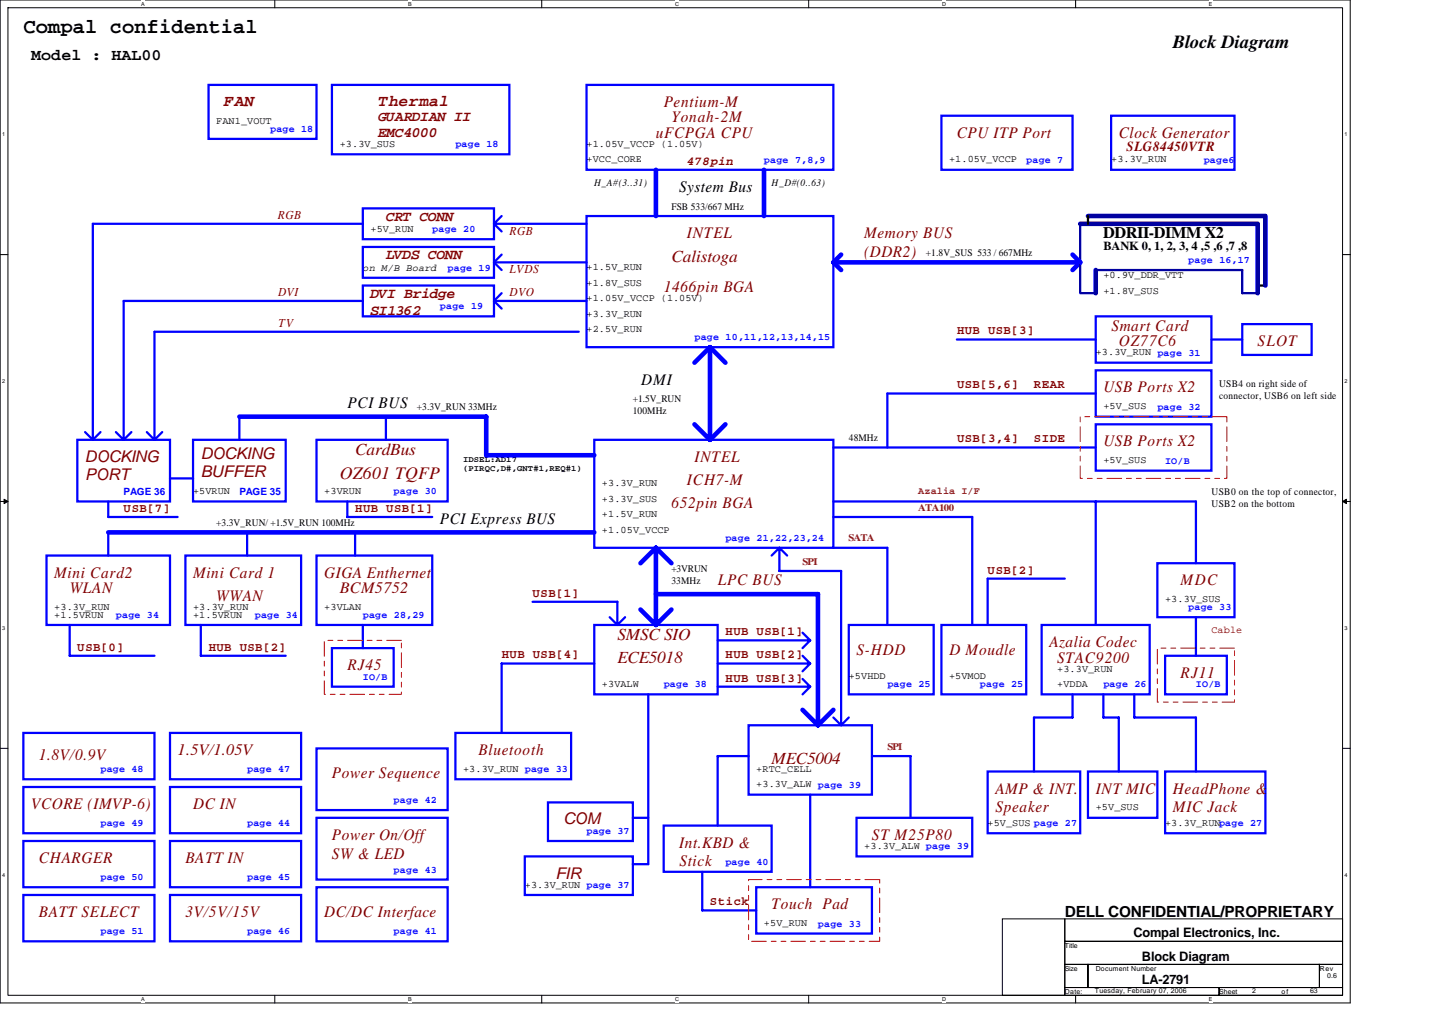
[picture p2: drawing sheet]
<svg xmlns="http://www.w3.org/2000/svg" width="297mm" height="210mm" viewBox="0 0 297 210" stroke-linecap="round" stroke-linejoin="round" font-family="sans-serif">
<defs><g id="words">
<text font-size="4.3" x="4.8" y="6.8">Compal confidential</text>
<text font-size="3.8" x="243.3" y="9.9">Block Diagram</text>
<text font-size="3.7" fill="#800000" x="70.5" y="99.3">OZ601 TQFP</text>
<g font-size="3.5" fill="#800000">
<text x="139.3" y="54.4">Calistoga</text>
<text x="73.7" y="94.4">CardBus</text>
<text x="128.1" y="132.8">SMSC SIO</text>
<text x="128.1" y="137.6">ECE5018</text>
<text x="160.1" y="158.4">MEC5004</text>
</g>
<g font-size="3.3">
<text x="6.5" y="12.4">Model : HAL00</text>
<text x="140.9" y="39.8">System Bus</text>
<text x="228.8" y="49.5">DDRII-DIMM X2</text>
<text x="133" y="79.8">DMI</text>
<text x="72" y="84.6">PCI BUS</text>
<text x="91.3" y="108.6">PCI Express BUS</text>
</g>
<g font-size="3.3" fill="#800000">
<text x="46.5" y="22">FAN</text>
<text x="78.5" y="22">Thermal</text>
<text x="137.7" y="22.2">Pentium-M</text>
<text x="136.1" y="28.6">uFCPGA CPU</text>
<text x="139.3" y="25.4">Yonah-2M</text>
<text x="198.5" y="28.6">CPU ITP Port</text>
<text x="232.1" y="28.6">Clock Generator</text>
<text x="142.5" y="49.4">INTEL</text>
<text x="179.3" y="49.4">Memory BUS</text>
<text x="179.3" y="53.3">(DDR2)</text>
<text x="137.7" y="60.6">1466pin BGA</text>
<text x="230.5" y="68.6">Smart Card</text>
<text x="232.1" y="71.8">OZ77C6</text>
<text x="260.9" y="71.8">SLOT</text>
<text x="228.9" y="81.4">USB Ports X2</text>
<text x="17.6" y="95.8">DOCKING</text>
<text x="41.6" y="95.2">DOCKING</text>
<text x="144.1" y="95.8">INTEL</text>
<text x="228.9" y="92.6">USB Ports X2</text>
<text x="17.6" y="99.6">PORT</text>
<text x="41.7" y="99">BUFFER</text>
<text x="142.5" y="100.6">ICH7-M</text>
<text x="139.3" y="105.4">652pin BGA</text>
<text x="11.3" y="119.8">Mini Card2</text>
<text x="40" y="119.8">Mini Card 1</text>
<text x="67.3" y="119.8">GIGA Enthernet</text>
<text x="14.5" y="123">WLAN</text>
<text x="44.8" y="124.6">WWAN</text>
<text x="70.5" y="123">BCM5752</text>
<text x="148.9" y="121.4">LPC BUS</text>
<text x="244.9" y="121.4">MDC</text>
<text x="177.7" y="135.8">S-HDD</text>
<text x="196.9" y="135.8">D Moudle</text>
<text x="217.7" y="134.2">Azalia Codec</text>
<text x="219.3" y="137.4">STAC9200</text>
<text x="72" y="139">RJ45</text>
<text x="244.9" y="140.6">RJ11</text>
<text x="8" y="157.6">1.8V/0.9V</text>
<text x="36.8" y="156.6">1.5V/1.05V</text>
<text x="68.9" y="161.4">Power Sequence</text>
<text x="99.3" y="156.6">Bluetooth</text>
<text x="6.5" y="167.8">VCORE (IMVP-6)</text>
<text x="40.1" y="167.8">DC IN</text>
<text x="206.5" y="164.6">AMP &amp; INT.</text>
<text x="227.3" y="164.6">INT MIC</text>
<text x="243.3" y="164.6">HeadPhone &amp;</text>
<text x="116.9" y="171">COM</text>
<text x="206.5" y="168.5">Speaker</text>
<text x="243.3" y="168.5">MIC Jack</text>
<text x="8" y="179">CHARGER</text>
<text x="38.5" y="179">BATT IN</text>
<text x="68.9" y="174.2">Power On/Off</text>
<text x="68.9" y="178.1">SW &amp; LED</text>
<text x="140.9" y="175.8">Int.KBD &amp;</text>
<text x="140.9" y="179.7">Stick</text>
<text x="180.9" y="174.2">ST M25P80</text>
<text x="115.2" y="182.2">FIR</text>
<text x="8" y="190.2">BATT SELECT</text>
<text x="38.5" y="190.2">3V/5V/15V</text>
<text x="67.3" y="190.2">DC/DC Interface</text>
<text x="160.1" y="188.6">Touch Pad</text>
</g>
<text font-size="3.2" x="220.9" y="190.2">DELL CONFIDENTIAL/PROPRIETARY</text>
<g font-size="3" fill="#800000">
<text x="78.5" y="25">GUARDIAN II</text>
<text x="78.5" y="28.5">EMC4000</text>
<text x="80" y="45.8">CRT CONN</text>
<text x="80" y="53.8">LVDS CONN</text>
<text x="76.9" y="61.8">DVI Bridge</text>
<text x="76.9" y="65.3">SI1362</text>
</g>
<text font-size="2.9" fill="#800000" x="233.7" y="31.4">SLG84450VTR</text>
<g font-size="2.7">
<text x="235.1" y="194.4">Compal Electronics, Inc.</text>
<text x="236.9" y="199.3">Block Diagram</text>
<text x="236.9" y="204.2">LA-2791</text>
</g>
<g font-size="2.5" fill="#800000">
<text x="142.5" y="34.2">478pin</text>
<text x="57.7" y="45.5">RGB</text>
<text x="105.7" y="48.7">RGB</text>
<text x="105.7" y="56.7">LVDS</text>
<text x="57.7" y="61.5">DVI</text>
<text x="105.7" y="61.5">DVO</text>
<text x="57.8" y="67.9">TV</text>
<text x="198.5" y="69.4">HUB USB[3]</text>
<text x="198.5" y="80.6">USB[5,6]</text>
<text x="214.5" y="80.6">REAR</text>
<text x="198.5" y="91.8">USB[3,4]</text>
<text x="214.5" y="91.8">SIDE</text>
<text x="25.7" y="106.2">USB[7]</text>
<text x="73.7" y="106.2">HUB USB[1]</text>
<text x="204.9" y="119">USB[2]</text>
<text x="110.5" y="123.8">USB[1]</text>
<text x="150.5" y="131.8">HUB USB[1]</text>
<text x="16" y="135">USB[0]</text>
<text x="43.3" y="135">HUB USB[2]</text>
<text x="104.1" y="136.6">HUB USB[4]</text>
<text x="150.5" y="136.6">HUB USB[2]</text>
<text x="150.5" y="141.4">HUB USB[3]</text>
<text x="147.3" y="187.8">Stick</text>
</g>
<text font-size="2.5" x="228.9" y="51.9">BANK 0, 1, 2, 3, 4 ,5 ,6 ,7 ,8</text>
<g font-size="2.1">
<text x="44.8" y="25.7">FAN1_VOUT</text>
<text x="70.5" y="30.5">+3.3V_SUS</text>
<text x="121.7" y="30.5">+1.05V_VCCP (1.05V)</text>
<text x="121.7" y="33.7">+VCC_CORE</text>
<text x="196.9" y="33.7">+1.05V_VCCP</text>
<text x="230.5" y="33.7">+3.3V_RUN</text>
<text x="123.3" y="38.7">H_A#(3..31)</text>
<text x="160.1" y="38.7">H_D#(0..63)</text>
<text x="139.3" y="43.5">FSB 533/667 MHz</text>
<text x="76.9" y="48.1">+5V_RUN</text>
<text x="192.1" y="53.1">+1.8V_SUS 533 / 667MHz</text>
<text x="75.3" y="56.2">on M/B Board</text>
<text x="121.7" y="56.1">+1.5V_RUN</text>
<text x="121.7" y="59.3">+1.8V_SUS</text>
<text x="228.9" y="57.7">+0.9V_DDR_VTT</text>
<text x="121.7" y="62.5">+1.05V_VCCP (1.05V)</text>
<text x="121.7" y="65.7">+3.3V_RUN</text>
<text x="228.9" y="60.9">+1.8V_SUS</text>
<text x="121.7" y="68.9">+2.5V_RUN</text>
<text x="227.3" y="73.7">+3.3V_RUN page 31</text>
<text x="131.3" y="83.5">+1.5V_RUN</text>
<text x="252.9" y="80.3">USB4 on right side of</text>
<text x="252.9" y="82.7">connector, USB6 on left side</text>
<text x="86.5" y="85.1">+3.3V_RUN 33MHz</text>
<text x="131.3" y="85.9">100MHz</text>
<text x="228.9" y="84.9">+5V_SUS</text>
<text x="176.1" y="91.5">48MHz</text>
<text x="124.9" y="100.9">+3.3V_RUN</text>
<text x="228.9" y="96.1">+5V_SUS</text>
<text x="40" y="102.5">+5VRUN</text>
<text x="67.3" y="102.5">+3VRUN</text>
<text x="124.9" y="104.1">+3.3V_SUS</text>
<text x="124.9" y="107.3">+1.5V_RUN</text>
<text x="251.3" y="102.7">USB0 on the top of connector,</text>
<text x="251.3" y="105.1">USB2 on the bottom</text>
<text x="44.8" y="109.1">+3.3V_RUN/ +1.5V_RUN 100MHz</text>
<text x="124.9" y="110.5">+1.05V_VCCP</text>
<text x="139.3" y="118.7">+3VRUN</text>
<text x="139.3" y="121.1">33MHz</text>
<text x="241.7" y="124.9">+3.3V_SUS</text>
<text x="11.3" y="126.5">+3.3V_RUN</text>
<text x="11.3" y="128.1">+1.5VRUN</text>
<text x="40" y="126.5">+3.3V_RUN</text>
<text x="40" y="128.1">+1.5VRUN</text>
<text x="67.3" y="126.5">+3VLAN</text>
<text x="124.9" y="142.5">+3VALW</text>
<text x="176.1" y="140.9">+5VHDD</text>
<text x="196.9" y="140.9">+5VMOD</text>
<text x="219.3" y="142.5">+VDDA</text>
<text x="219.3" y="139.3">+3.3V_RUN</text>
<text x="96.1" y="160.1">+3.3V_RUN page 33</text>
<text x="156.9" y="160.1">+RTC_CELL</text>
<text x="156.9" y="163.3">+3.3V_ALW page 39</text>
<text x="204.9" y="171.3">+5V_SUS page 27</text>
<text x="227.3" y="168.1">+5V_SUS</text>
<text x="241.7" y="171.3">+3.3V_RUNpage 27</text>
<text x="179.3" y="176.1">+3.3V_ALW page 39</text>
<text x="108.9" y="184.1">+3.3V_RUN page 37</text>
<text x="158.5" y="192.1">+5V_RUN</text>
</g>
<g font-size="2.1" fill="#00f">
<text x="56" y="27.3">page 18</text>
<text x="94.5" y="30.5">page 18</text>
<text x="158.5" y="33.7">page 7,8,9</text>
<text x="212.9" y="33.7">page 7</text>
<text x="249.7" y="33.7">page6</text>
<text x="89.7" y="48.2">page 20</text>
<text x="92.9" y="56.2">page 19</text>
<text x="246.5" y="54.5">page 16,17</text>
<text x="91.3" y="64.2">page 19</text>
<text x="144.1" y="70.5">page 10,11,12,13,14,15</text>
<text x="240.1" y="85">page 32</text>
<text x="241.7" y="96.2">IO/B</text>
<text x="25.7" y="102.7">PAGE 36</text>
<text x="49.7" y="102.7">PAGE 35</text>
<text x="81.7" y="102.6">page 30</text>
<text x="150.5" y="112.2">page 21,22,23,24</text>
<text x="24" y="128.2">page 34</text>
<text x="52.8" y="128.2">page 34</text>
<text x="75.3" y="128.2">page 28,29</text>
<text x="246.5" y="126.6">page 33</text>
<text x="75.3" y="141">IO/B</text>
<text x="137.7" y="142.6">page 38</text>
<text x="184.1" y="142.6">page 25</text>
<text x="203.3" y="142.6">page 25</text>
<text x="228.9" y="142.6">page 26</text>
<text x="248.1" y="142.6">IO/B</text>
<text x="20.8" y="160.2">page 48</text>
<text x="51.3" y="160.2">page 47</text>
<text x="81.7" y="166.6">page 42</text>
<text x="20.8" y="171.4">page 49</text>
<text x="51.3" y="171.4">page 44</text>
<text x="121.7" y="173">page 37</text>
<text x="150.5" y="179.4">page 40</text>
<text x="20.8" y="182.6">page 50</text>
<text x="51.3" y="182.6">page 45</text>
<text x="81.7" y="181">page 43</text>
<text x="20.8" y="193.8">page 51</text>
<text x="51.3" y="193.8">page 46</text>
<text x="81.7" y="193.8">page 41</text>
<text x="169.7" y="192.2">page 33</text>
</g>
<g font-size="2.1" fill="#800040">
<text x="190.5" y="105.9">ATA100</text>
<text x="190.5" y="102.6">Azalia I/F</text>
<text x="176" y="112.3">SATA</text>
<text x="166.5" y="117.1">SPI</text>
<text x="184.1" y="155.5">SPI</text>
</g>
<text font-size="2.1" fill="#800000" x="251.3" y="131.3">Cable</text>
<g font-size="1.8">
<text x="96.1" y="95.8">IDSEL:AD17</text>
<text x="96.1" y="97.8">(PIRQC,D#,GNT#1,REQ#1)</text>
</g>
<g font-size="1.4">
<text x="220.9" y="196.5">Title</text>
<text x="220.9" y="201.3">Size</text>
<text x="227.3" y="201.3">Document Number</text>
<text x="273.7" y="201.3">Rev</text>
<text x="275.3" y="202.9">0.6</text>
<text x="220.9" y="206.1">Date:</text>
<text x="227.1" y="206">Tuesday, February 07, 2006</text>
<text x="252.9" y="206.1">Sheet</text>
<text x="259.8" y="206">2</text>
<text x="265.8" y="206.1">of</text>
<text x="271.8" y="206">63</text>
</g>
<g font-size="1.1">
<text x="29.3" y="1.2">A</text>
<text x="84.7" y="1.2">B</text>
<text x="140" y="1.2">C</text>
<text x="195.4" y="1.2">D</text>
<text x="250.8" y="1.2">E</text>
<text x=".4" y="28.2">1</text>
<text x="278.9" y="28.2">1</text>
<text x=".4" y="79.4">2</text>
<text x="278.9" y="79.4">2</text>
<text x=".4" y="130.6">3</text>
<text x="278.9" y="130.6">3</text>
<text x=".4" y="181.8">4</text>
<text x="278.9" y="181.8">4</text>
<text x="29.3" y="207.6">A</text>
<text x="84.7" y="207.6">B</text>
<text x="140" y="207.6">C</text>
<text x="195.4" y="207.6">D</text>
<text x="250.8" y="207.6">E</text>
</g>
</g></defs>
<path d="M0 0h280.1v208h-280.1zM1.6 1.6h276.9v204.8h-276.9z" fill="none" stroke="#000" stroke-width=".21"/>
<g fill="#fff">
<path d="M29.3 .2h.8v1.2h-.8z"/>
<path d="M29.3 206.6h.8v1.3h-.8z"/>
</g>
<path d="M57 0v1.6M57 206.4v1.6" fill="none" stroke="#000" stroke-width=".21"/>
<g fill="#fff">
<path d="M84.7 .2h.7v1.2h-.7z"/>
<path d="M84.7 206.6h.7v1.3h-.7z"/>
</g>
<path d="M112.4 0v1.6M112.4 206.4v1.6" fill="none" stroke="#000" stroke-width=".21"/>
<g fill="#fff">
<path d="M140 .2h.8v1.2h-.8z"/>
<path d="M140 206.6h.8v1.3h-.8z"/>
</g>
<path d="M167.7 0v1.6M167.7 206.4v1.6" fill="none" stroke="#000" stroke-width=".21"/>
<g fill="#fff">
<path d="M195.4 .2h.8v1.2h-.8z"/>
<path d="M195.4 206.6h.8v1.3h-.8z"/>
</g>
<path d="M223.1 0v1.6M223.1 206.4v1.6" fill="none" stroke="#000" stroke-width=".21"/>
<g fill="#fff">
<path d="M250.8 .2h.7v1.2h-.7z"/>
<path d="M250.8 206.6h.7v1.3h-.7z"/>
<path d="M.4 27.2h.7v1.3h-.7z"/>
<path d="M278.9 27.2h.6v1.3h-.6z"/>
<path d="M.4 78.4h.7v1.3h-.7z"/>
<path d="M278.9 78.4h.6v1.3h-.6z"/>
</g>
<path d="M0 52.8h1.6M278.5 52.8h1.6" fill="none" stroke="#000" stroke-width=".21"/>
<g fill="#fff">
<path d="M.4 129.6h.7v1.3h-.7z"/>
<path d="M278.9 129.6h.6v1.3h-.6z"/>
</g>
<path d="M0 104h1.6M278.5 104h1.6" fill="none" stroke="#000" stroke-width=".21"/>
<path d="M.8 103.5l.8 .5-.8 .5zM278.5 104l.8-.5v1z" fill="#000" stroke="#000" stroke-width=".21"/>
<g fill="#fff">
<path d="M.4 180.8h.7v1.3h-.7z"/>
<path d="M278.9 180.8h.6v1.3h-.6z"/>
</g>
<path d="M0 155.2h1.6M278.5 155.2h1.6M207.9 190.6h13v15.8h-13zM220.9 190.6h57.6v4.6h-57.6zM220.9 195.2h57.6v4.8h-57.6zM220.9 204.8h32v1.6h-32zM220.9 200h4.8v4.8h-4.8zM225.7 200h48v4.8h-48zM252.9 204.8h25.6v1.6h-25.6zM273.7 200h4.8v4.8h-4.8z" fill="none" stroke="#000" stroke-width=".21"/>
<g fill="none" stroke="#00f" stroke-width=".47">
<path d="M43.3 17.6h22.4v11.2h-22.4zM68.9 17.6h36.8v14.4h-36.8zM121.7 17.6h51.2v17.6h-51.2zM195.3 24h27.2v11.2h-27.2zM230.5 24h25.6v11.2h-25.6zM75.3 51.2h27.2v6.4h-27.2zM75.3 43.2h27.2v6.4h-27.2zM75.3 59.2h27.2v6.4h-27.2zM75.3 46.4h-56v44.8M102.5 54.4h19.2M102.5 46.4h19.2M104.1 52.8l-1.6 1.6 1.6 1.6"/>
<path d="M104.1 44.8l-1.6 1.6 1.6 1.6M121.7 44.8h51.2v27.2h-51.2zM75.3 62.4h-49.6v28.8M102.5 62.4h19.2M104.1 60.8l-1.6 1.6 1.6 1.6M120.1 68.8h-88.1v22.4M198.5 70.4h28.8M227.3 65.6h24v9.6h-24zM227.3 76.8h24v9.6h-24zM251.3 70.4h6.4M257.7 67.2h14.4v6.4h-14.4zM16 91.2h19.3v12.8h-19.3z"/>
<path d="M17.6 89.6l1.7 1.6M20.8 89.6l-1.5 1.6M24 89.6l1.7 1.6M27.3 89.6l-1.6 1.6M30.5 89.6l1.5 1.6M33.7 89.6l-1.7 1.6M35.3 99.2h4.7M40 91.2h19.3v12.8h-19.3zM49.7 86.4v4.8M65.7 91.2h27.2v12.8h-27.2zM80 86.4v4.8M123.3 91.2h49.6v22.4h-49.6z"/>
<path d="M172.9 92.8h54.4M227.3 88h24v9.6h-24zM227.3 81.6h-43.2v11.2M9.6 115.2h25.7v14.4h-25.7zM22.5 104v3.2h14.3M22.5 110.4v4.8M38.5 115.2h24v14.4h-24zM51.3 110.4v4.8M65.7 115.2h24v14.4h-24zM72 104v3.2h17.7M73.7 110.4v4.8M161.7 113.6v4.8h12.8v32l-1.6-1.6"/>
<path d="M161.7 113.6l1.6 1.6M161.7 113.6l-1.6 1.6M172.9 104h75.2v12.8M172.9 107.2h28.8v22.4M172.9 113.6h11.2v16M227.3 104v25.6M240.1 116.8h16v11.2h-16zM14.5 129.6v6.4h17.5M41.7 129.6v6.4h17.6M68.9 134.4h12.8v8h-12.8zM75.3 129.6v4.8M110.5 124.8h17.6v4.8"/>
<path d="M123.3 129.6h25.6v14.4h-25.6zM123.3 137.6h-19.2v14.4M126.5 128l1.6 1.6M129.7 128l-1.6 1.6M148.9 132.8h19.2M148.9 137.6h19.2M166.5 131.2l1.6 1.6-1.6 1.6M166.5 136l1.6 1.6-1.6 1.6M176.1 129.6h17.6v14.4h-17.6zM195.3 129.6h17.6v14.4h-17.6zM216.1 129.6h22.4v14.4h-22.4zM220.9 120h-16v9.6"/>
<path d="M241.7 136h12.8v8h-12.8zM248.1 128v8M4.8 152h27.2v9.6h-27.2zM35.3 152h27.2v9.6h-27.2zM65.7 155.2h27.2v12.8h-27.2zM94.5 152h24v9.6h-24zM134.5 144v35.2h-3.2M148.9 142.4h19.2M155.3 150.4h25.6v14.4h-25.6zM155.3 156.8h-6.4v14.4M166.5 140.8l1.6 1.6-1.6 1.6M176.1 148.8l-1.6 1.6"/>
<path d="M180.9 156.8h8v12.8M222.5 144v4.8h-8v11.2M228.9 144v4.8h3.2v11.2M235.3 144v4.8h12.8v11.2M4.8 174.4h27.2v9.6h-27.2zM4.8 163.2h27.2v9.6h-27.2zM35.3 174.4h27.2v9.6h-27.2zM35.3 163.2h27.2v9.6h-27.2zM65.7 169.6h27.2v12.8h-27.2zM108.9 177.6h22.4v8h-22.4zM113.7 166.4h17.6v8h-17.6zM131.3 169.6h3.2"/>
<path d="M137.7 171.2h22.4v9.6h-22.4zM168.1 164.8v19.2M177.7 169.6h24v8h-24zM204.9 160h19.2v12.8h-19.2zM225.7 160h14.4v9.6h-14.4zM241.7 160h20.8v12.8h-20.8zM4.8 185.6h27.2v9.6h-27.2zM35.3 185.6h27.2v9.6h-27.2zM65.7 184h27.2v11.2h-27.2zM145.7 180.8v8h11.2M156.9 184h24v9.6h-24z"/>
</g>
<g fill="none" stroke="#00f" stroke-width=".95">
<path d="M136.1 35.2v9.6M158.5 35.2v9.6M172.9 54.4l1.6 1.6M172.9 54.4h51.2M174.5 52.8l-1.6 1.6M222.5 52.8l1.6 1.6M224.1 54.4l-1.6 1.6M147.3 72l3.2 3.2M147.3 72l-3.2 3.2M147.3 72v19.2M49.7 86.4h51.2v8h22.4M144.1 88l3.2 3.2"/>
<path d="M150.5 88l-3.2 3.2M22.5 110.4h100.8M136.1 113.6v16M136.1 113.6l-3.2 3.2M136.1 113.6l3.2 3.2M132.9 126.4l3.2 3.2M136.1 123.2h33.6v27.2M139.3 126.4l-3.2 3.2M166.5 147.2l3.2 3.2M172.9 147.2l-3.2 3.2"/>
</g>
<path d="M224.1 46.4v14.4h3.2M227.3 56h30.4v4.8h3.2" fill="none" stroke="#0000a0" stroke-width=".47"/>
<path d="M225.7 44.8v1.6M260.9 59.2h1.6" fill="none" stroke="#000" stroke-width=".47"/>
<path d="M224.1 46.4h36.8v14.4M225.7 44.8h36.8v14.4M227.3 56v4.8" fill="none" stroke="#0000a0" stroke-width=".95"/>
<path d="M224.1 86.4h30.4v12.8h-30.4zM67.3 132.8h16v11.2h-16zM240.1 134.4h16v11.2h-16zM155.3 182.4h27.2v12.8h-27.2z" fill="none" stroke="#f00" stroke-width=".21" stroke-dasharray="3 1 1 1 1 1"/>
<use href="#words"/>
</svg>
